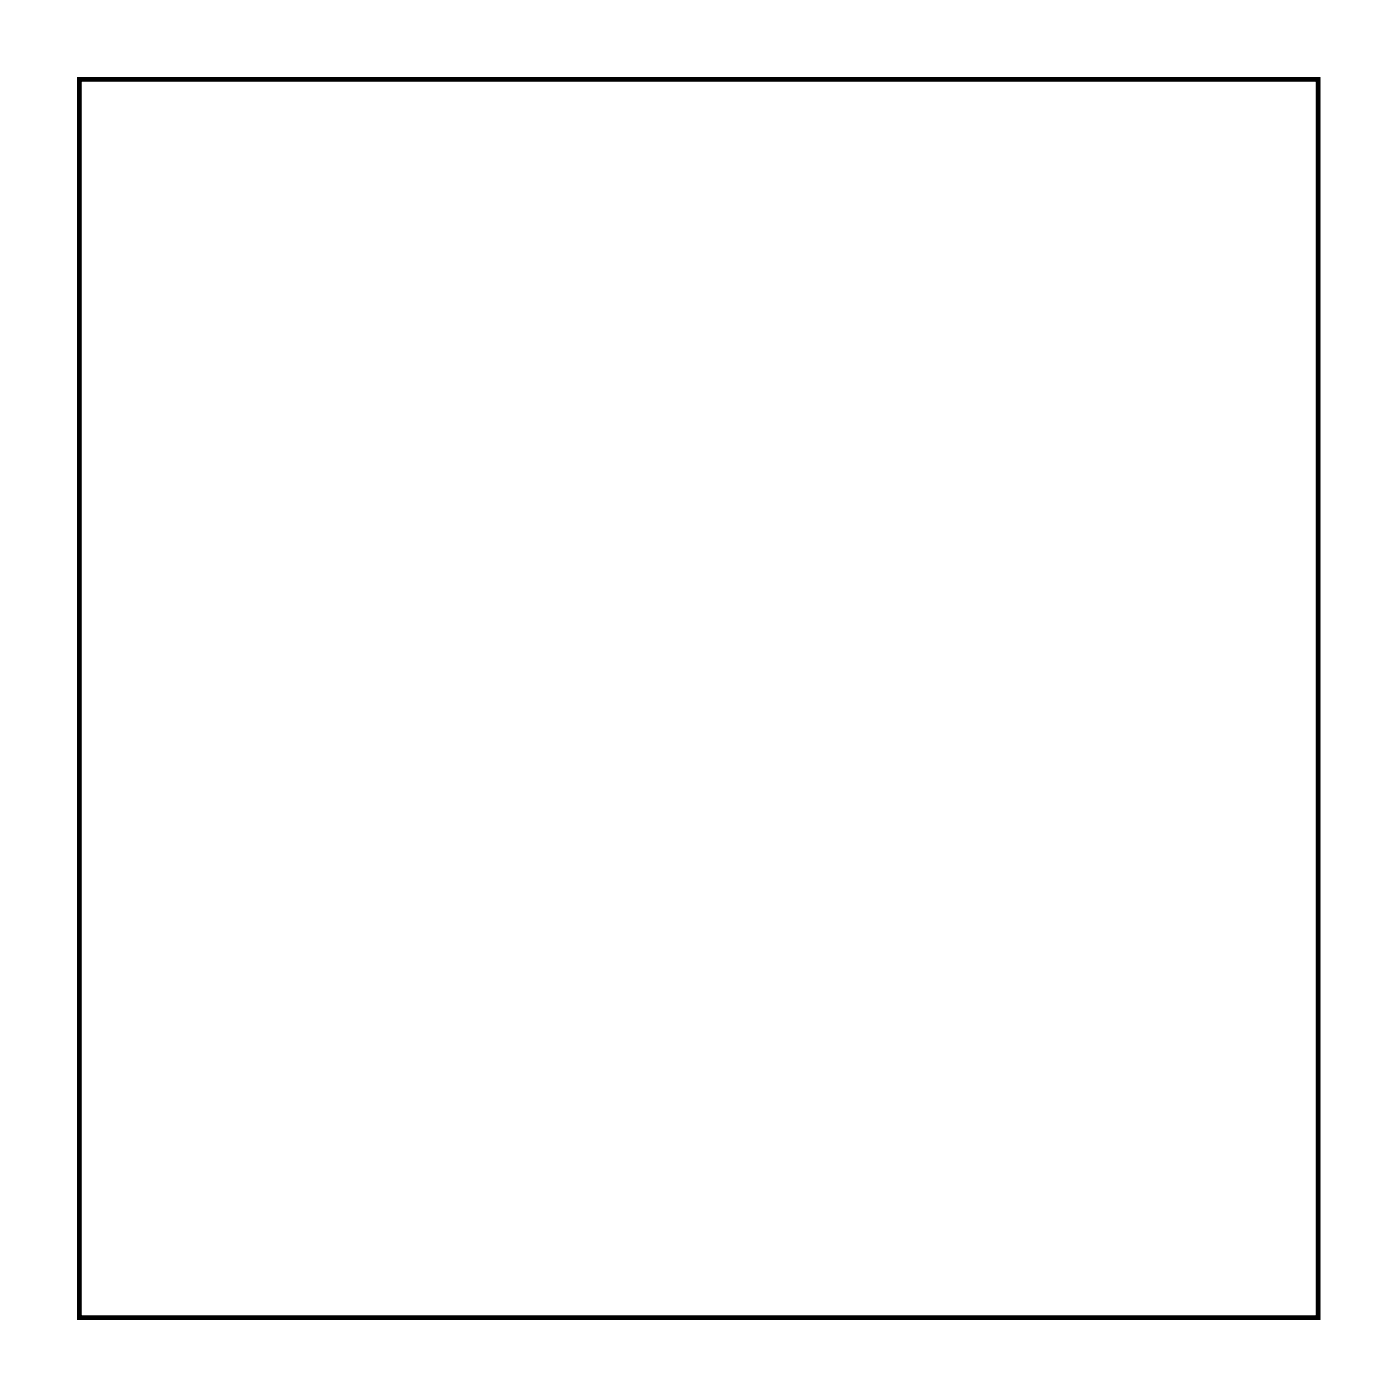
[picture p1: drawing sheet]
<svg xmlns="http://www.w3.org/2000/svg" width="64mm" height="64mm" viewBox="0 0 64 64" stroke-linecap="round" stroke-linejoin="round" font-family="sans-serif">
<path d="M3.6 3.6h56.8v56.8h-56.8z" fill="none" stroke="#000" stroke-width=".2"/>
<path d="M3.6 3.6v56.8h56.9v-56.8zM3.6 3.6h56.8v56.8h-56.8z" fill="#000"/>
<path d="M19.2 7.9h1.3v1.3h-1.3zM19.5 8.5a.35 .35 0 0 0 .7 0 .35 .35 0 0 0-.7 0z" fill="#fff"/>
<g fill="none" stroke="#fff" stroke-width=".68" stroke-linecap="butt">
<path d="M19.2 7.9h1.3v1.3h-1.3z"/>
<circle cx="19.8" cy="8.5" r=".33"/>
</g>
<circle cx="19.8" cy="14.6" r=".5" fill="#fff"/>
<circle cx="19.8" cy="14.6" r=".5" fill="none" stroke="#fff" stroke-width=".59"/>
<circle cx="19.8" cy="12.6" r=".5" fill="#fff"/>
<circle cx="19.8" cy="12.6" r=".5" fill="none" stroke="#fff" stroke-width=".59"/>
<circle cx="19.8" cy="10.6" r=".5" fill="#fff"/>
<circle cx="19.8" cy="10.6" r=".5" fill="none" stroke="#fff" stroke-width=".59"/>
<circle cx="54.1" cy="8.9" r=".7" fill="#fff"/>
<circle cx="54.1" cy="8.9" r=".7" fill="none" stroke="#fff" stroke-width=".67" stroke-linecap="butt"/>
<circle cx="54.1" cy="11.5" r=".7" fill="#fff"/>
<circle cx="54.1" cy="11.5" r=".7" fill="none" stroke="#fff" stroke-width=".67" stroke-linecap="butt"/>
<circle cx="54.1" cy="14" r=".7" fill="#fff"/>
<circle cx="54.1" cy="14" r=".7" fill="none" stroke="#fff" stroke-width=".67" stroke-linecap="butt"/>
<circle cx="54.1" cy="16.5" r=".7" fill="#fff"/>
<circle cx="54.1" cy="16.5" r=".7" fill="none" stroke="#fff" stroke-width=".67" stroke-linecap="butt"/>
<circle cx="54.1" cy="19.1" r=".7" fill="#fff"/>
<circle cx="54.1" cy="19.1" r=".7" fill="none" stroke="#fff" stroke-width=".67" stroke-linecap="butt"/>
<circle cx="54.1" cy="21.6" r=".7" fill="#fff"/>
<circle cx="54.1" cy="21.6" r=".7" fill="none" stroke="#fff" stroke-width=".67" stroke-linecap="butt"/>
<circle cx="54.1" cy="24.2" r=".7" fill="#fff"/>
<circle cx="54.1" cy="24.2" r=".7" fill="none" stroke="#fff" stroke-width=".67" stroke-linecap="butt"/>
<circle cx="54.1" cy="26.7" r=".7" fill="#fff"/>
<circle cx="54.1" cy="26.7" r=".7" fill="none" stroke="#fff" stroke-width=".67" stroke-linecap="butt"/>
<circle cx="54.1" cy="29.2" r=".7" fill="#fff"/>
<circle cx="54.1" cy="29.2" r=".7" fill="none" stroke="#fff" stroke-width=".67" stroke-linecap="butt"/>
<circle cx="54.1" cy="31.8" r=".7" fill="#fff"/>
<circle cx="54.1" cy="31.8" r=".7" fill="none" stroke="#fff" stroke-width=".67" stroke-linecap="butt"/>
<circle cx="54.1" cy="34.3" r=".7" fill="#fff"/>
<circle cx="54.1" cy="34.3" r=".7" fill="none" stroke="#fff" stroke-width=".67" stroke-linecap="butt"/>
<circle cx="54.1" cy="36.9" r=".7" fill="#fff"/>
<circle cx="54.1" cy="36.9" r=".7" fill="none" stroke="#fff" stroke-width=".67" stroke-linecap="butt"/>
<circle cx="54.1" cy="39.4" r=".7" fill="#fff"/>
<circle cx="54.1" cy="39.4" r=".7" fill="none" stroke="#fff" stroke-width=".67" stroke-linecap="butt"/>
<circle cx="54.1" cy="41.9" r=".7" fill="#fff"/>
<circle cx="54.1" cy="41.9" r=".7" fill="none" stroke="#fff" stroke-width=".67" stroke-linecap="butt"/>
<circle cx="54.1" cy="44.5" r=".7" fill="#fff"/>
<circle cx="54.1" cy="44.5" r=".7" fill="none" stroke="#fff" stroke-width=".67" stroke-linecap="butt"/>
<circle cx="54.1" cy="47" r=".7" fill="#fff"/>
<circle cx="54.1" cy="47" r=".7" fill="none" stroke="#fff" stroke-width=".67" stroke-linecap="butt"/>
<circle cx="54.1" cy="49.5" r=".7" fill="#fff"/>
<circle cx="54.1" cy="49.5" r=".7" fill="none" stroke="#fff" stroke-width=".67" stroke-linecap="butt"/>
<circle cx="54.1" cy="52.1" r=".7" fill="#fff"/>
<circle cx="54.1" cy="52.1" r=".7" fill="none" stroke="#fff" stroke-width=".67" stroke-linecap="butt"/>
<circle cx="54.1" cy="54.6" r=".7" fill="#fff"/>
<circle cx="54.1" cy="54.6" r=".7" fill="none" stroke="#fff" stroke-width=".67" stroke-linecap="butt"/>
<circle cx="31.3" cy="54.6" r=".7" fill="#fff"/>
<circle cx="31.3" cy="54.6" r=".7" fill="none" stroke="#fff" stroke-width=".67" stroke-linecap="butt"/>
<circle cx="31.3" cy="52.1" r=".7" fill="#fff"/>
<circle cx="31.3" cy="52.1" r=".7" fill="none" stroke="#fff" stroke-width=".67" stroke-linecap="butt"/>
<circle cx="31.3" cy="49.5" r=".7" fill="#fff"/>
<circle cx="31.3" cy="49.5" r=".7" fill="none" stroke="#fff" stroke-width=".67" stroke-linecap="butt"/>
<circle cx="31.3" cy="47" r=".7" fill="#fff"/>
<circle cx="31.3" cy="47" r=".7" fill="none" stroke="#fff" stroke-width=".67" stroke-linecap="butt"/>
<circle cx="31.3" cy="44.5" r=".7" fill="#fff"/>
<circle cx="31.3" cy="44.5" r=".7" fill="none" stroke="#fff" stroke-width=".67" stroke-linecap="butt"/>
<circle cx="31.3" cy="41.9" r=".7" fill="#fff"/>
<circle cx="31.3" cy="41.9" r=".7" fill="none" stroke="#fff" stroke-width=".67" stroke-linecap="butt"/>
<circle cx="31.3" cy="39.4" r=".7" fill="#fff"/>
<circle cx="31.3" cy="39.4" r=".7" fill="none" stroke="#fff" stroke-width=".67" stroke-linecap="butt"/>
<circle cx="31.3" cy="36.9" r=".7" fill="#fff"/>
<circle cx="31.3" cy="36.9" r=".7" fill="none" stroke="#fff" stroke-width=".67" stroke-linecap="butt"/>
<circle cx="31.3" cy="34.3" r=".7" fill="#fff"/>
<circle cx="31.3" cy="34.3" r=".7" fill="none" stroke="#fff" stroke-width=".67" stroke-linecap="butt"/>
<circle cx="31.3" cy="31.8" r=".7" fill="#fff"/>
<circle cx="31.3" cy="31.8" r=".7" fill="none" stroke="#fff" stroke-width=".67" stroke-linecap="butt"/>
<circle cx="31.3" cy="29.2" r=".7" fill="#fff"/>
<circle cx="31.3" cy="29.2" r=".7" fill="none" stroke="#fff" stroke-width=".67" stroke-linecap="butt"/>
<circle cx="31.3" cy="26.7" r=".7" fill="#fff"/>
<circle cx="31.3" cy="26.7" r=".7" fill="none" stroke="#fff" stroke-width=".67" stroke-linecap="butt"/>
<circle cx="31.3" cy="24.2" r=".7" fill="#fff"/>
<circle cx="31.3" cy="24.2" r=".7" fill="none" stroke="#fff" stroke-width=".67" stroke-linecap="butt"/>
<circle cx="31.3" cy="21.6" r=".7" fill="#fff"/>
<circle cx="31.3" cy="21.6" r=".7" fill="none" stroke="#fff" stroke-width=".67" stroke-linecap="butt"/>
<circle cx="31.3" cy="19.1" r=".7" fill="#fff"/>
<circle cx="31.3" cy="19.1" r=".7" fill="none" stroke="#fff" stroke-width=".67" stroke-linecap="butt"/>
<circle cx="31.3" cy="16.5" r=".7" fill="#fff"/>
<circle cx="31.3" cy="16.5" r=".7" fill="none" stroke="#fff" stroke-width=".67" stroke-linecap="butt"/>
<circle cx="31.3" cy="14" r=".7" fill="#fff"/>
<circle cx="31.3" cy="14" r=".7" fill="none" stroke="#fff" stroke-width=".67" stroke-linecap="butt"/>
<circle cx="31.3" cy="11.5" r=".7" fill="#fff"/>
<circle cx="31.3" cy="11.5" r=".7" fill="none" stroke="#fff" stroke-width=".67" stroke-linecap="butt"/>
<circle cx="31.3" cy="8.9" r=".7" fill="#fff"/>
<circle cx="31.3" cy="8.9" r=".7" fill="none" stroke="#fff" stroke-width=".67" stroke-linecap="butt"/>
<circle cx="26.1" cy="34.5" r=".7" fill="#fff"/>
<circle cx="26.1" cy="34.5" r=".7" fill="none" stroke="#fff" stroke-width=".76" stroke-linecap="butt"/>
<circle cx="16" cy="34.5" r=".7" fill="#fff"/>
<circle cx="16" cy="34.5" r=".7" fill="none" stroke="#fff" stroke-width=".76" stroke-linecap="butt"/>
<circle cx="16.1" cy="26.8" r=".6" fill="#fff"/>
<circle cx="16.1" cy="26.8" r=".6" fill="none" stroke="#fff" stroke-width=".65" stroke-linecap="butt"/>
<path d="M15.5 26.2h1.2v1.2h-1.2z" fill="#fff"/>
<path d="M15.5 26.2h1.2v1.2h-1.2z" fill="none" stroke="#fff" stroke-width=".65" stroke-linecap="butt"/>
<circle cx="16.1" cy="24.3" r=".6" fill="#fff"/>
<circle cx="16.1" cy="24.3" r=".6" fill="none" stroke="#fff" stroke-width=".65" stroke-linecap="butt"/>
<circle cx="6" cy="58" r="1.1" fill="#fff"/>
<circle cx="6" cy="58" r="1.1" fill="none" stroke="#fff" stroke-width=".25"/>
<circle cx="58" cy="6" r="1.1" fill="#fff"/>
<circle cx="58" cy="6" r="1.1" fill="none" stroke="#fff" stroke-width=".25"/>
<circle cx="58.1" cy="58.1" r="1.1" fill="#fff"/>
<circle cx="58.1" cy="58.1" r="1.1" fill="none" stroke="#fff" stroke-width=".25"/>
<circle cx="6.1" cy="6" r="1.1" fill="#fff"/>
<circle cx="6.1" cy="6" r="1.1" fill="none" stroke="#fff" stroke-width=".25"/>
</svg>
